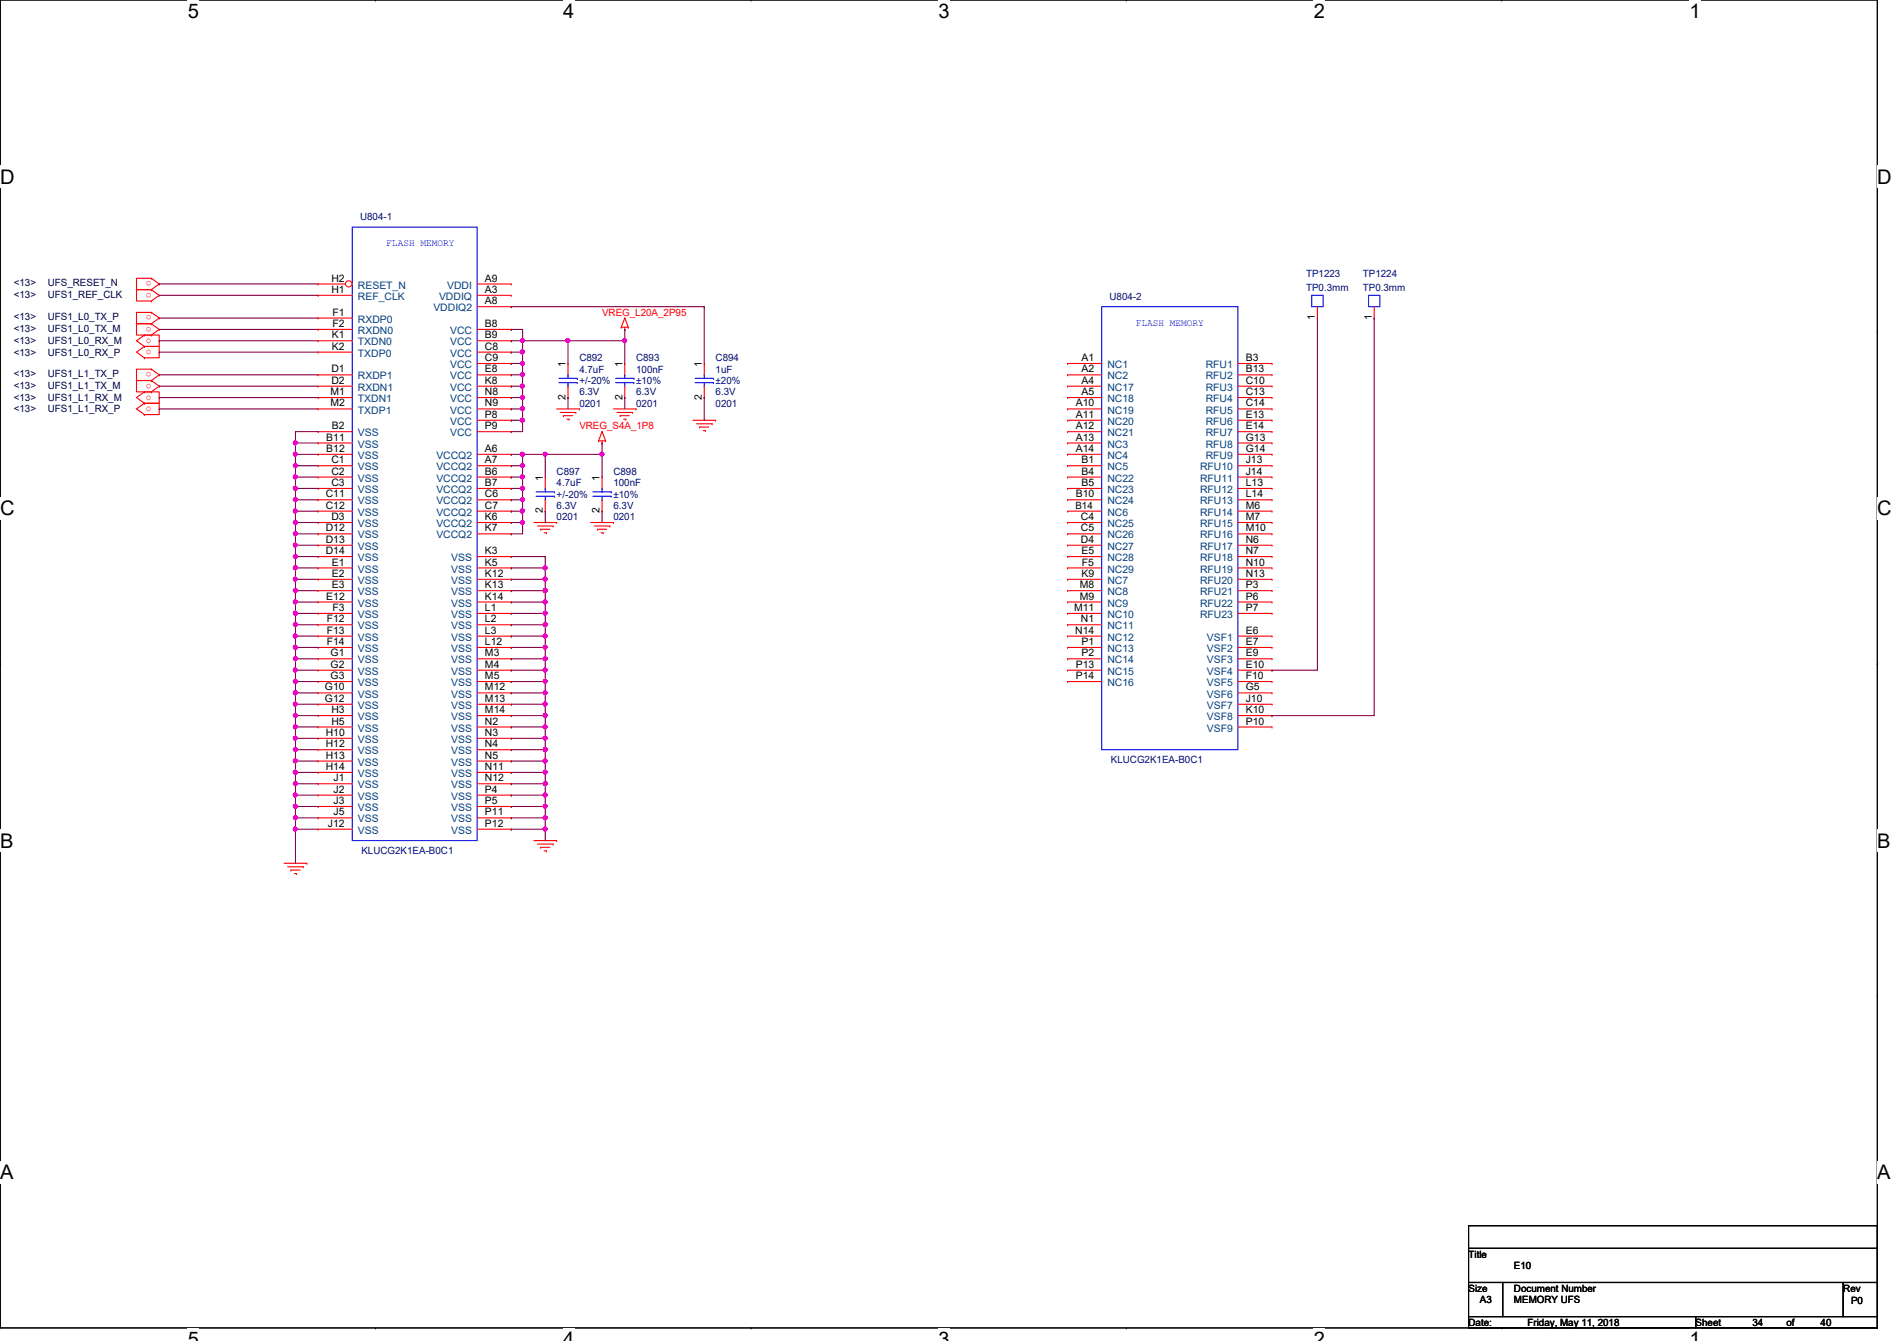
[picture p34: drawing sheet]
<svg xmlns="http://www.w3.org/2000/svg" width="297mm" height="210mm" viewBox="0 0 297 210" stroke-linecap="round" stroke-linejoin="round" font-family="sans-serif">
<defs><g id="words">
<g font-size="3.1">
<text x="29.4" y="2.8">5</text>
<text x="88.2" y="2.8">4</text>
<text x="147" y="2.8">3</text>
<text x="205.7" y="2.8">2</text>
<text x="264.5" y="2.8">1</text>
<text x="0" y="28.7">D</text>
<text x="294" y="28.7">D</text>
<text x="0" y="80.7">C</text>
<text x="294" y="80.7">C</text>
<text x="0" y="132.7">B</text>
<text x="294" y="132.7">B</text>
<text x="0" y="184.6">A</text>
<text x="294" y="184.6">A</text>
<text x="29.4" y="210.7">5</text>
<text x="88.2" y="210.7">4</text>
<text x="147" y="210.7">3</text>
<text x="205.7" y="210.7">2</text>
<text x="264.5" y="210.7">1</text>
</g>
<g font-size="1.6" fill="#000080">
<text x="56.4" y="34.5">U804-1</text>
<text x="173.7" y="46.9">U804-2</text>
<text x="204.5" y="43.4">TP1223</text>
<text x="204.5" y="45.6">TP0.3mm</text>
<text x="213.4" y="43.4">TP1224</text>
<text x="213.4" y="45.6">TP0.3mm</text>
<text x="90.7" y="56.6">C892</text>
<text x="90.7" y="58.3">4.7uF</text>
<text x="99.6" y="56.6">C893</text>
<text x="99.6" y="58.3">100nF</text>
<text x="112.1" y="56.6">C894</text>
<text x="112.1" y="58.3">1uF</text>
<text x="90.7" y="63.7">0201</text>
<text x="90.7" y="61.9">6.3V</text>
<text x="90.7" y="60.1">+/-20%</text>
<text x="99.6" y="63.7">0201</text>
<text x="99.6" y="61.9">6.3V</text>
<text x="99.6" y="60.1">±10%</text>
<text x="112.1" y="63.7">0201</text>
<text x="112.1" y="61.9">6.3V</text>
<text x="112.1" y="60.1">±20%</text>
<text x="87.2" y="74.3">C897</text>
<text x="87.2" y="76.1">4.7uF</text>
<text x="87.2" y="77.9">+/-20%</text>
<text x="96.1" y="74.3">C898</text>
<text x="96.1" y="76.1">100nF</text>
<text x="96.1" y="77.9">±10%</text>
<text x="87.2" y="81.4">0201</text>
<text x="87.2" y="79.7">6.3V</text>
<text x="96.1" y="81.4">0201</text>
<text x="96.1" y="79.7">6.3V</text>
<text x="173.9" y="119.5">KLUCG2K1EA-B0C1</text>
<text x="56.6" y="133.7">KLUCG2K1EA-B0C1</text>
</g>
<g font-size="1.6" fill="#00f">
<text x="60.5" y="38.6">FLASH MEMORY</text>
<text x="177.8" y="51">FLASH MEMORY</text>
</g>
<g font-size="1.6" fill="#000040">
<text x="2.2" y="44.8">&lt;13&gt;</text>
<text x="2.2" y="46.6">&lt;13&gt;</text>
<text x="7.5" y="44.8">UFS_RESET_N</text>
<text x="7.5" y="46.6">UFS1_REF_CLK</text>
<text x="2.2" y="50.2">&lt;13&gt;</text>
<text x="2.2" y="51.9">&lt;13&gt;</text>
<text x="2.2" y="53.9">&lt;13&gt;</text>
<text x="7.5" y="50.2">UFS1_L0_TX_P</text>
<text x="7.5" y="51.9">UFS1_L0_TX_M</text>
<text x="7.5" y="53.9">UFS1_L0_RX_M</text>
<text x="2.2" y="55.7">&lt;13&gt;</text>
<text x="2.2" y="59.1">&lt;13&gt;</text>
<text x="7.5" y="55.7">UFS1_L0_RX_P</text>
<text x="7.5" y="59.1">UFS1_L1_TX_P</text>
<text x="2.2" y="60.8">&lt;13&gt;</text>
<text x="2.2" y="62.8">&lt;13&gt;</text>
<text x="2.2" y="64.6">&lt;13&gt;</text>
<text x="7.5" y="60.8">UFS1_L1_TX_M</text>
<text x="7.5" y="62.8">UFS1_L1_RX_M</text>
<text x="7.5" y="64.6">UFS1_L1_RX_P</text>
</g>
<g font-size="1.6" fill="#f00">
<text x="23.7" y="44" transform="rotate(180 23.7 44)">o</text>
<text x="23.7" y="45.8" transform="rotate(180 23.7 45.8)">o</text>
<text x="22.8" y="53.7">o</text>
<text x="23.7" y="49.4" transform="rotate(180 23.7 49.4)">o</text>
<text x="23.7" y="51.1" transform="rotate(180 23.7 51.1)">o</text>
<text x="94.3" y="49.4">VREG_L20A_2P95</text>
<text x="22.8" y="55.5">o</text>
<text x="23.7" y="58.3" transform="rotate(180 23.7 58.3)">o</text>
<text x="22.8" y="62.6">o</text>
<text x="22.8" y="64.3">o</text>
<text x="23.7" y="60" transform="rotate(180 23.7 60)">o</text>
<text x="90.7" y="67.2">VREG_S4A_1P8</text>
</g>
<g font-size="1.6">
<text x="51.9" y="44.1">H2</text>
<text x="51.9" y="45.8">H1</text>
<text x="75.9" y="45.8">A3</text>
<text x="75.9" y="47.6">A8</text>
<text x="75.9" y="44.1">A9</text>
<text x="52" y="53">K1</text>
<text x="52.1" y="49.4">F1</text>
<text x="52.1" y="51.2">F2</text>
<text x="75.9" y="51.2">B8</text>
<text x="75.9" y="53">B9</text>
<text x="205.9" y="50.1" transform="rotate(-90 205.9 50.1)">1</text>
<text x="214.8" y="50.1" transform="rotate(-90 214.8 50.1)">1</text>
<text x="51.9" y="58.3">D1</text>
<text x="52" y="54.7">K2</text>
<text x="75.9" y="54.7">C8</text>
<text x="75.9" y="56.5">C9</text>
<text x="75.9" y="58.3">E8</text>
<text x="88.6" y="57.4" transform="rotate(-90 88.6 57.4)">1</text>
<text x="97.4" y="57.4" transform="rotate(-90 97.4 57.4)">1</text>
<text x="109.9" y="57.4" transform="rotate(-90 109.9 57.4)">1</text>
<text x="169.3" y="56.5">A1</text>
<text x="169.3" y="58.3">A2</text>
<text x="195.1" y="56.5">B3</text>
<text x="195.1" y="58.3">B13</text>
<text x="51.7" y="61.8">M1</text>
<text x="51.7" y="63.6">M2</text>
<text x="51.9" y="60.1">D2</text>
<text x="75.9" y="60.1">K8</text>
<text x="75.9" y="61.8">N8</text>
<text x="75.9" y="63.6">N9</text>
<text x="75.9" y="65.4">P8</text>
<text x="88.6" y="62.6" transform="rotate(-90 88.6 62.6)">2</text>
<text x="97.4" y="62.6" transform="rotate(-90 97.4 62.6)">2</text>
<text x="109.9" y="62.6" transform="rotate(-90 109.9 62.6)">2</text>
<text x="168.4" y="63.6">A10</text>
<text x="168.4" y="65.4">A11</text>
<text x="169.3" y="60.1">A4</text>
<text x="169.3" y="61.8">A5</text>
<text x="195.1" y="60.1">C10</text>
<text x="195.1" y="61.8">C13</text>
<text x="195.1" y="63.6">C14</text>
<text x="195.1" y="65.4">E13</text>
<text x="51.1" y="69">B11</text>
<text x="51.1" y="70.7">B12</text>
<text x="52" y="67.2">B2</text>
<text x="75.9" y="67.2">P9</text>
<text x="75.9" y="70.7">A6</text>
<text x="168.4" y="69">A13</text>
<text x="168.4" y="70.7">A14</text>
<text x="168.4" y="67.2">A12</text>
<text x="195.1" y="67.2">E14</text>
<text x="195.1" y="69">G13</text>
<text x="195.1" y="70.7">G14</text>
<text x="51" y="77.9">C11</text>
<text x="51.9" y="72.5">C1</text>
<text x="51.9" y="74.3">C2</text>
<text x="51.9" y="76.1">C3</text>
<text x="75.9" y="72.5">A7</text>
<text x="75.9" y="74.3">B6</text>
<text x="75.9" y="76.1">B7</text>
<text x="75.9" y="77.9">C6</text>
<text x="85" y="75.2" transform="rotate(-90 85 75.2)">1</text>
<text x="93.9" y="75.2" transform="rotate(-90 93.9 75.2)">1</text>
<text x="168.4" y="77.9">B10</text>
<text x="169.3" y="72.5">B1</text>
<text x="169.3" y="74.3">B4</text>
<text x="169.3" y="76.1">B5</text>
<text x="195.1" y="72.5">J13</text>
<text x="195.1" y="74.3">J14</text>
<text x="195.1" y="76.1">L13</text>
<text x="195.1" y="77.9">L14</text>
<text x="51" y="79.6">C12</text>
<text x="51" y="83.2">D12</text>
<text x="51.9" y="81.4">D3</text>
<text x="75.9" y="79.6">C7</text>
<text x="75.9" y="81.4">K6</text>
<text x="75.9" y="83.2">K7</text>
<text x="85" y="80.3" transform="rotate(-90 85 80.3)">2</text>
<text x="93.9" y="80.3" transform="rotate(-90 93.9 80.3)">2</text>
<text x="168.4" y="79.7">B14</text>
<text x="169.2" y="81.4">C4</text>
<text x="169.2" y="83.2">C5</text>
<text x="195.1" y="79.6">M6</text>
<text x="195.1" y="81.4">M7</text>
<text x="195.1" y="83.2">M10</text>
<text x="51" y="85">D13</text>
<text x="51" y="86.7">D14</text>
<text x="52" y="88.5">E1</text>
<text x="75.9" y="86.7">K3</text>
<text x="75.9" y="88.5">K5</text>
<text x="169.2" y="85">D4</text>
<text x="169.3" y="86.7">E5</text>
<text x="169.4" y="88.5">F5</text>
<text x="195.1" y="85">N6</text>
<text x="195.1" y="86.7">N7</text>
<text x="195.1" y="88.5">N10</text>
<text x="51.1" y="93.9">E12</text>
<text x="52" y="90.3">E2</text>
<text x="52" y="92.1">E3</text>
<text x="52.1" y="95.6">F3</text>
<text x="75.9" y="90.3">K12</text>
<text x="75.9" y="92.1">K13</text>
<text x="75.9" y="93.9">K14</text>
<text x="75.9" y="95.6">L1</text>
<text x="168.2" y="95.6">M11</text>
<text x="169.1" y="92.1">M8</text>
<text x="169.1" y="93.9">M9</text>
<text x="169.3" y="90.3">K9</text>
<text x="195.1" y="90.3">N13</text>
<text x="195.1" y="92.1">P3</text>
<text x="195.1" y="93.9">P6</text>
<text x="195.1" y="95.6">P7</text>
<text x="51.2" y="97.4">F12</text>
<text x="51.2" y="99.2">F13</text>
<text x="51.2" y="101">F14</text>
<text x="75.9" y="97.4">L2</text>
<text x="75.9" y="99.2">L3</text>
<text x="75.9" y="101">L12</text>
<text x="168.4" y="99.2">N14</text>
<text x="169.2" y="97.4">N1</text>
<text x="169.3" y="101">P1</text>
<text x="195.1" y="99.2">E6</text>
<text x="195.1" y="101">E7</text>
<text x="51.8" y="102.7">G1</text>
<text x="51.8" y="104.5">G2</text>
<text x="51.8" y="106.3">G3</text>
<text x="75.9" y="102.7">M3</text>
<text x="75.9" y="104.5">M4</text>
<text x="75.9" y="106.3">M5</text>
<text x="168.4" y="104.5">P13</text>
<text x="168.4" y="106.3">P14</text>
<text x="169.3" y="102.7">P2</text>
<text x="195.1" y="102.7">E9</text>
<text x="195.1" y="104.5">E10</text>
<text x="195.1" y="106.3">F10</text>
<text x="50.9" y="108.1">G10</text>
<text x="50.9" y="109.9">G12</text>
<text x="51.9" y="111.6">H3</text>
<text x="51.9" y="113.4">H5</text>
<text x="75.9" y="108.1">M12</text>
<text x="75.9" y="109.9">M13</text>
<text x="75.9" y="111.6">M14</text>
<text x="75.9" y="113.4">N2</text>
<text x="195.1" y="108.1">G5</text>
<text x="195.1" y="109.9">J10</text>
<text x="195.1" y="111.6">K10</text>
<text x="195.1" y="113.4">P10</text>
<text x="51" y="115.2">H10</text>
<text x="51" y="117">H12</text>
<text x="51" y="118.7">H13</text>
<text x="75.9" y="115.2">N3</text>
<text x="75.9" y="117">N4</text>
<text x="75.9" y="118.7">N5</text>
<text x="51" y="120.5">H14</text>
<text x="52.2" y="122.3">J1</text>
<text x="52.2" y="124.1">J2</text>
<text x="52.2" y="125.9">J3</text>
<text x="75.9" y="120.5">N11</text>
<text x="75.9" y="122.3">N12</text>
<text x="75.9" y="124.1">P4</text>
<text x="75.9" y="125.9">P5</text>
<text x="51.3" y="129.4">J12</text>
<text x="52.2" y="127.6">J5</text>
<text x="75.9" y="127.6">P11</text>
<text x="75.9" y="129.4">P12</text>
<text x="230" y="196.8">Title</text>
<text x="230" y="202.2">Size</text>
<text x="231.7" y="204">A3</text>
<text x="237.1" y="202.2">Document Number</text>
<text x="237.1" y="204">MEMORY UFS</text>
<text x="237.1" y="198.6">E10</text>
<text x="288.6" y="202.2">Rev</text>
<text x="230" y="207.5">Date:</text>
<text x="239.2" y="207.5">Friday, May 11, 2018</text>
<text x="265.5" y="207.5">Sheet</text>
<text x="274.4" y="207.5">34</text>
<text x="279.7" y="207.5">of</text>
<text x="285.1" y="207.5">40</text>
<text x="289.9" y="204.1">P0</text>
</g>
<g font-size="1.6" fill="#004080">
<text x="56" y="45.2">RESET_N</text>
<text x="56" y="46.9">REF_CLK</text>
<text x="68.7" y="46.9">VDDIQ</text>
<text x="70" y="45.2">VDDI</text>
<text x="56" y="50.5">RXDP0</text>
<text x="56" y="52.3">RXDN0</text>
<text x="67.9" y="48.7">VDDIQ2</text>
<text x="70.5" y="52.3">VCC</text>
<text x="56" y="54.1">TXDN0</text>
<text x="56" y="55.8">TXDP0</text>
<text x="56" y="59.4">RXDP1</text>
<text x="70.5" y="54.1">VCC</text>
<text x="70.5" y="55.8">VCC</text>
<text x="70.5" y="57.6">VCC</text>
<text x="70.5" y="59.4">VCC</text>
<text x="173.4" y="57.6">NC1</text>
<text x="173.4" y="59.4">NC2</text>
<text x="188.8" y="57.6">RFU1</text>
<text x="188.8" y="59.4">RFU2</text>
<text x="56" y="61.2">RXDN1</text>
<text x="56" y="62.9">TXDN1</text>
<text x="56" y="64.7">TXDP1</text>
<text x="70.5" y="61.2">VCC</text>
<text x="70.5" y="62.9">VCC</text>
<text x="70.5" y="64.7">VCC</text>
<text x="173.4" y="61.2">NC17</text>
<text x="173.4" y="62.9">NC18</text>
<text x="173.4" y="64.7">NC19</text>
<text x="188.8" y="61.2">RFU3</text>
<text x="188.8" y="62.9">RFU4</text>
<text x="188.8" y="64.7">RFU5</text>
<text x="56" y="68.3">VSS</text>
<text x="56" y="70.1">VSS</text>
<text x="56" y="71.8">VSS</text>
<text x="68.3" y="71.8">VCCQ2</text>
<text x="70.5" y="66.5">VCC</text>
<text x="70.5" y="68.3">VCC</text>
<text x="173.4" y="70.1">NC3</text>
<text x="173.4" y="71.8">NC4</text>
<text x="173.4" y="66.5">NC20</text>
<text x="173.4" y="68.3">NC21</text>
<text x="188.8" y="66.5">RFU6</text>
<text x="188.8" y="68.3">RFU7</text>
<text x="188.8" y="70.1">RFU8</text>
<text x="188.8" y="71.8">RFU9</text>
<text x="56" y="73.6">VSS</text>
<text x="56" y="75.4">VSS</text>
<text x="56" y="77.2">VSS</text>
<text x="68.3" y="73.6">VCCQ2</text>
<text x="68.3" y="75.4">VCCQ2</text>
<text x="68.3" y="77.2">VCCQ2</text>
<text x="173.4" y="73.6">NC5</text>
<text x="173.4" y="75.4">NC22</text>
<text x="173.4" y="77.2">NC23</text>
<text x="187.9" y="73.6">RFU10</text>
<text x="187.9" y="75.4">RFU11</text>
<text x="187.9" y="77.2">RFU12</text>
<text x="56" y="79">VSS</text>
<text x="56" y="80.7">VSS</text>
<text x="56" y="82.5">VSS</text>
<text x="68.3" y="79">VCCQ2</text>
<text x="68.3" y="80.7">VCCQ2</text>
<text x="68.3" y="82.5">VCCQ2</text>
<text x="173.4" y="80.7">NC6</text>
<text x="173.4" y="79">NC24</text>
<text x="173.4" y="82.5">NC25</text>
<text x="187.9" y="79">RFU13</text>
<text x="187.9" y="80.7">RFU14</text>
<text x="187.9" y="82.5">RFU15</text>
<text x="56" y="84.3">VSS</text>
<text x="56" y="86.1">VSS</text>
<text x="56" y="87.8">VSS</text>
<text x="56" y="89.6">VSS</text>
<text x="68.3" y="84.3">VCCQ2</text>
<text x="70.7" y="87.8">VSS</text>
<text x="70.7" y="89.6">VSS</text>
<text x="173.4" y="84.3">NC26</text>
<text x="173.4" y="86.1">NC27</text>
<text x="173.4" y="87.8">NC28</text>
<text x="173.4" y="89.6">NC29</text>
<text x="187.9" y="84.3">RFU16</text>
<text x="187.9" y="86.1">RFU17</text>
<text x="187.9" y="87.8">RFU18</text>
<text x="187.9" y="89.6">RFU19</text>
<text x="56" y="91.4">VSS</text>
<text x="56" y="93.2">VSS</text>
<text x="56" y="95">VSS</text>
<text x="70.7" y="91.4">VSS</text>
<text x="70.7" y="93.2">VSS</text>
<text x="70.7" y="95">VSS</text>
<text x="173.4" y="91.4">NC7</text>
<text x="173.4" y="93.2">NC8</text>
<text x="173.4" y="95">NC9</text>
<text x="187.9" y="91.4">RFU20</text>
<text x="187.9" y="93.2">RFU21</text>
<text x="187.9" y="95">RFU22</text>
<text x="56" y="96.7">VSS</text>
<text x="56" y="98.5">VSS</text>
<text x="56" y="100.3">VSS</text>
<text x="70.7" y="96.7">VSS</text>
<text x="70.7" y="98.5">VSS</text>
<text x="70.7" y="100.3">VSS</text>
<text x="173.4" y="96.7">NC10</text>
<text x="173.4" y="98.5">NC11</text>
<text x="173.4" y="100.3">NC12</text>
<text x="187.9" y="96.7">RFU23</text>
<text x="189" y="100.3">VSF1</text>
<text x="56" y="102.1">VSS</text>
<text x="56" y="103.8">VSS</text>
<text x="56" y="105.6">VSS</text>
<text x="56" y="107.4">VSS</text>
<text x="70.7" y="102.1">VSS</text>
<text x="70.7" y="103.8">VSS</text>
<text x="70.7" y="105.6">VSS</text>
<text x="70.7" y="107.4">VSS</text>
<text x="173.4" y="102.1">NC13</text>
<text x="173.4" y="103.8">NC14</text>
<text x="173.4" y="105.6">NC15</text>
<text x="173.4" y="107.4">NC16</text>
<text x="189" y="102.1">VSF2</text>
<text x="189" y="103.8">VSF3</text>
<text x="189" y="105.6">VSF4</text>
<text x="189" y="107.4">VSF5</text>
<text x="56" y="109.2">VSS</text>
<text x="56" y="111">VSS</text>
<text x="56" y="112.7">VSS</text>
<text x="70.7" y="109.2">VSS</text>
<text x="70.7" y="111">VSS</text>
<text x="70.7" y="112.7">VSS</text>
<text x="189" y="109.2">VSF6</text>
<text x="189" y="111">VSF7</text>
<text x="189" y="112.7">VSF8</text>
<text x="56" y="114.5">VSS</text>
<text x="56" y="116.3">VSS</text>
<text x="56" y="118.1">VSS</text>
<text x="56" y="119.8">VSS</text>
<text x="70.7" y="114.5">VSS</text>
<text x="70.7" y="116.3">VSS</text>
<text x="70.7" y="118.1">VSS</text>
<text x="70.7" y="119.8">VSS</text>
<text x="189" y="114.5">VSF9</text>
<text x="56" y="121.6">VSS</text>
<text x="56" y="123.4">VSS</text>
<text x="56" y="125.2">VSS</text>
<text x="70.7" y="121.6">VSS</text>
<text x="70.7" y="123.4">VSS</text>
<text x="70.7" y="125.2">VSS</text>
<text x="56" y="127">VSS</text>
<text x="56" y="128.7">VSS</text>
<text x="56" y="130.5">VSS</text>
<text x="70.7" y="127">VSS</text>
<text x="70.7" y="128.7">VSS</text>
<text x="70.7" y="130.5">VSS</text>
</g>
</g></defs>
<path d="M0 0h294v207.9h-294z" fill="none" stroke="#000" stroke-width=".17"/>
<g fill="#fff">
<path d="M29.4 0h1.8v3.5h-1.8z"/>
<path d="M29.4 207.9h1.8v2h-1.8z"/>
</g>
<path d="M58.8 0h.1M58.8 207.9h.1" fill="none" stroke="#000" stroke-width=".17"/>
<g fill="#fff">
<path d="M88.2 0h1.7v3.5h-1.7z"/>
<path d="M88.2 207.9h1.7v2h-1.7z"/>
</g>
<path d="M117.6 0h.1M117.6 207.9h.1" fill="none" stroke="#000" stroke-width=".17"/>
<g fill="#fff">
<path d="M147 0h1.7v3.5h-1.7z"/>
<path d="M147 207.9h1.7v2h-1.7z"/>
</g>
<path d="M176.4 0h.1M176.4 207.9h.1" fill="none" stroke="#000" stroke-width=".17"/>
<g fill="#fff">
<path d="M205.7 0h1.8v3.5h-1.8z"/>
<path d="M205.7 207.9h1.8v2h-1.8z"/>
</g>
<path d="M235.2 0h.1M235.2 207.9h.1" fill="none" stroke="#000" stroke-width=".17"/>
<g fill="#fff">
<path d="M264.5 0h1.8v3.5h-1.8z"/>
<path d="M264.5 207.9h1.8v2h-1.8z"/>
<path d="M0 26h2.3v3.4h-2.3z"/>
<path d="M294 26h2.2v3.4h-2.2z"/>
<path d="M0 77.9h2.3v3.5h-2.3z"/>
<path d="M294 77.9h2.2v3.5h-2.2z"/>
</g>
<path d="M0 51.9h.1M294 51.9h.1" fill="none" stroke="#000" stroke-width=".17"/>
<g fill="#fff">
<path d="M0 129.9h2.1v3.4h-2.1z"/>
<path d="M294 129.9h2v3.4h-2z"/>
</g>
<path d="M0 103.9h.1M294 103.9h.1" fill="none" stroke="#000" stroke-width=".17"/>
<path d="M0 103.9h.1M294 103.9h.1" fill="none" stroke="#000" stroke-width=".16"/>
<g fill="#fff">
<path d="M0 181.8h2.1v3.5h-2.1z"/>
<path d="M294 181.8h2v3.5h-2z"/>
</g>
<path d="M0 155.9h.1M294 155.9h.1M230 191.9h64v3.5h-64zM230 195.4h64v5.3h-64zM230 200.7h5.3v5.4h-5.3zM230 206.1h35.5v1.8h-35.5zM235.3 200.7h53.3v5.4h-53.3zM265.5 206.1h28.5v1.8h-28.5zM288.6 200.7h5.4v5.4h-5.4z" fill="none" stroke="#000" stroke-width=".17"/>
<g fill="none" stroke="#f00" stroke-width=".17">
<path d="M22.6 52.5h.1M22.6 54.2h.1M22.6 52.5h2.3v1.7h-2.3M22.6 56h.1M22.6 54.2h2.3v1.8h-2.3M22.6 52.5l-1.2 .8 1.2 .9M22.6 54.2l-1.2 .9 1.2 .9M23.7 45.3h.1M23.7 43.6h.1M23.7 43.6h-2.3v1.7h2.3M23.7 47.1h.1M23.7 45.3h-2.3v1.8h2.3"/>
<path d="M23.7 50.7h.1M23.7 48.9h.1M23.7 48.9h-2.3v1.8h2.3M23.7 52.5h.1M23.7 50.7h-2.3v1.8h2.3M23.7 59.6h.1M23.7 57.8h.1M23.7 57.8h-2.3v1.8h2.3M23.7 59.6h-2.3v1.7h2.3M23.7 43.6l1.2 .8-1.2 .9M23.7 45.3l1.2 .9-1.2 .9M23.7 48.9l1.2 .9-1.2 .9"/>
<path d="M23.7 50.7l1.2 .9-1.2 .9M23.7 57.8l1.2 .9-1.2 .9M23.7 59.6l1.2 .9-1.2 .8M88.9 56.9h.1M88.9 56.9v1.8M97.3 51.2h.1M97.3 51.2h1.1M97.8 51.6h.1M97.8 49.8h.1M97.8 56.9h.1M97.8 51.2v.4M97.8 56.9v1.8"/>
<path d="M97.8 49.8l-.5 1.4M97.8 49.8l.6 1.4M98.4 51.2h.1M110.3 56.9h.1M110.3 56.9v1.8M206.3 49.8h.1M206.3 48v1.8M215.2 49.8h.1M215.2 48v1.8M22.6 61.3h.1M22.6 63.1h.1M22.6 61.3h2.3v1.8h-2.3"/>
<path d="M22.6 64.9h.1M22.6 63.1h2.3v1.8h-2.3M22.6 61.3l-1.2 .9 1.2 .9M22.6 63.1l-1.2 .9 1.2 .9M23.7 61.3h.1M85.4 74.7h.1M85.4 74.7v1.8M85.4 78.2v1.8M87.2 64h3.5M87.7 64.6h2.5M88.2 65.1h.1M88.2 65.1h1.5"/>
<path d="M88.8 65.6h.3M88.9 62.2h.1M88.9 60.5v1.7M89.1 65.6h.1M90.2 64.6h.1M90.7 64h.1M93.7 69h.1M93.7 69h1.1M94.3 69.3h.1M94.3 67.6h.1M94.3 74.7h.1M94.3 69v.3"/>
<path d="M94.3 74.7v1.8M94.3 78.2v1.8M94.3 67.6l-.6 1.4M94.3 67.6l.5 1.4M94.8 69h.1M96.1 64h3.5M96.6 64.6h2.5M97.1 65.1h.1M97.1 65.1h1.4M97.7 65.6h.3M97.8 62.2h.1M97.8 60.5v1.7"/>
<path d="M98 65.6h.1M99.1 64.6h.1M99.6 64h.1M108.5 65.8h3.6M109 66.3h2.5M109.6 66.8h.1M109.6 66.8h1.4M110.1 67.4h.3M110.3 62.2h.1M110.3 60.5v1.7M110.4 67.4h.1M111.5 66.3h.1"/>
<path d="M112.1 65.8h.1M83.6 81.8h3.6M84.2 82.3h2.4M84.7 82.8h.1M84.7 82.8h1.4M85.2 83.4h.4M85.4 80h.1M85.6 83.4h.1M86.6 82.3h.1M87.2 81.8h.1M92.5 81.8h3.6M93 82.3h2.5"/>
<path d="M93.6 82.8h.1M93.6 82.8h1.4M94.1 83.4h.3M94.3 80h.1M94.4 83.4h.1M95.5 82.3h.1M96.1 81.8h.1M44.5 135.1h3.5M45 135.7h2.5M45.5 136.2h.1M45.5 136.2h1.5M46.1 136.7h.3"/>
<path d="M46.4 136.7h.1M47.5 135.7h.1M48 135.1h.1M83.6 131.6h3.6M84.2 132.1h2.4M84.7 132.6h.1M84.7 132.6h1.4M85.2 133.2h.4M85.6 133.2h.1M86.6 132.1h.1M87.2 131.6h.1"/>
</g>
<g fill="none" stroke="#00f" stroke-width=".17">
<path d="M55.2 35.6h19.5v96h-19.5zM87.5 59.2h2.9M87.5 59.9h2.9M88.9 58.7h.1M88.9 58.7v.5M88.9 59.9v.6M90.4 59.2h.1M90.4 59.9h.1M96.4 59.2h2.9M96.4 59.9h2.9M97.8 58.7h.1M97.8 58.7v.5"/>
<path d="M97.8 59.9v.6M99.3 59.2h.1M99.3 59.9h.1M108.8 59.2h2.9M108.8 59.9h2.9M110.3 58.7h.1M110.3 58.7v.5M110.3 59.9v.6M111.7 59.2h.1M111.7 59.9h.1M205.4 46.2h1.8v1.8h-1.8zM214.3 46.2h1.8v1.8h-1.8z"/>
<path d="M83.9 77h2.9M83.9 77.7h2.9M85.4 76.5h.1M85.4 78.2h.1M85.4 76.5v.5M85.4 77.7v.5M86.8 77h.1M86.8 77.7h.1M88.9 60.5h.1M92.8 77h2.9M92.8 77.7h2.9M94.3 76.5h.1"/>
<path d="M94.3 78.2h.1M94.3 76.5v.5M94.3 77.7v.5M95.7 77h.1M95.7 77.7h.1M97.8 60.5h.1M110.3 60.5h.1"/>
</g>
<circle cx="54.6" cy="44.4" r=".5" fill="#fff"/>
<g fill="none" stroke="#f00" stroke-width=".17">
<path d="M49.8 44.4h.1M49.8 46.2h.1M49.8 49.8h.1M49.8 51.6h.1M49.8 53.3h.1M49.8 55.1h.1M49.8 58.7h.1M49.8 44.4h4.3M49.8 46.2h5.4M49.8 49.8h5.4M49.8 51.6h5.4M49.8 53.3h5.4"/>
<path d="M49.8 55.1h5.4M49.8 58.7h5.4M74.7 44.4h5.3M74.7 46.2h5.3M74.7 51.6h5.3M74.7 53.3h5.3M74.7 55.1h5.3M74.7 58.7h5.3M74.7 48h5.3M74.7 56.9h5.3M80 46.2h.1M80 48h.1"/>
<path d="M80 44.4h.1M80 51.6h.1M80 53.3h.1M80 55.1h.1M80 56.9h.1M80 58.7h.1M167.2 56.9h.1M167.2 58.7h.1M167.2 58.7h5.3M167.2 56.9h5.3M193.8 58.7h5.4M193.8 56.9h5.4"/>
<path d="M199.2 56.9h.1M199.2 58.7h.1M49.8 60.5h.1M49.8 62.2h.1M49.8 64h.1M49.8 67.6h.1M49.8 69.3h.1M49.8 71.1h.1M49.8 72.9h.1M49.8 74.7h.1M49.8 76.5h.1M49.8 78.2h.1"/>
<path d="M49.8 60.5h5.4M49.8 62.2h5.4M49.8 64h5.4M49.8 67.6h5.4M49.8 69.3h5.4M49.8 71.1h5.4M49.8 72.9h5.4M49.8 74.7h5.4M49.8 76.5h5.4M49.8 78.2h5.4M74.7 60.5h5.3M74.7 62.2h5.3"/>
<path d="M74.7 64h5.3M74.7 67.6h5.3M74.7 71.1h5.3M74.7 72.9h5.3M74.7 74.7h5.3M74.7 76.5h5.3M74.7 78.2h5.3M74.7 65.8h5.3M80 60.5h.1M80 62.2h.1M80 64h.1M80 65.8h.1"/>
<path d="M80 67.6h.1M80 71.1h.1M80 72.9h.1M80 74.7h.1M80 76.5h.1M80 78.2h.1M167.2 69.3h.1M167.2 71.1h.1M167.2 72.9h.1M167.2 60.5h.1M167.2 62.2h.1M167.2 64h.1"/>
<path d="M167.2 65.8h.1M167.2 67.6h.1M167.2 74.7h.1M167.2 76.5h.1M167.2 78.2h.1M167.2 60.5h5.3M167.2 62.2h5.3M167.2 64h5.3M167.2 67.6h5.3M167.2 69.3h5.3M167.2 71.1h5.3M167.2 72.9h5.3"/>
<path d="M167.2 74.7h5.3M167.2 76.5h5.3M167.2 78.2h5.3M167.2 65.8h5.3M193.8 60.5h5.4M193.8 62.2h5.4M193.8 64h5.4M193.8 67.6h5.4M193.8 69.3h5.4M193.8 71.1h5.4M193.8 72.9h5.4M193.8 74.7h5.4"/>
<path d="M193.8 76.5h5.4M193.8 78.2h5.4M193.8 65.8h5.4M199.2 60.5h.1M199.2 62.2h.1M199.2 64h.1M199.2 65.8h.1M199.2 67.6h.1M199.2 69.3h.1M199.2 71.1h.1M199.2 72.9h.1M199.2 74.7h.1"/>
<path d="M199.2 76.5h.1M199.2 78.2h.1M49.8 80h.1M49.8 81.8h.1M49.8 83.6h.1M49.8 85.3h.1M49.8 87.1h.1M49.8 88.9h.1M49.8 90.7h.1M49.8 92.5h.1M49.8 94.2h.1M49.8 96h.1"/>
<path d="M49.8 97.8h.1M49.8 99.6h.1M49.8 80h5.4M49.8 81.8h5.4M49.8 83.6h5.4M49.8 85.3h5.4M49.8 87.1h5.4M49.8 88.9h5.4M49.8 90.7h5.4M49.8 92.5h5.4M49.8 94.2h5.4M49.8 96h5.4"/>
<path d="M49.8 97.8h5.4M49.8 99.6h5.4M74.7 80h5.3M74.7 81.8h5.3M74.7 83.6h5.3M74.7 87.1h5.3M74.7 88.9h5.3M74.7 90.7h5.3M74.7 92.5h5.3M74.7 94.2h5.3M74.7 96h5.3M74.7 97.8h5.3"/>
<path d="M74.7 99.6h5.3M80 80h.1M80 81.8h.1M80 83.6h.1M80 87.1h.1M80 88.9h.1M80 90.7h.1M80 92.5h.1M80 94.2h.1M80 96h.1M80 97.8h.1M80 99.6h.1"/>
<path d="M167.2 80h.1M167.2 90.7h.1M167.2 92.5h.1M167.2 94.2h.1M167.2 96h.1M167.2 97.8h.1M167.2 99.6h.1M167.2 81.8h.1M167.2 83.6h.1M167.2 85.3h.1M167.2 87.1h.1M167.2 88.9h.1"/>
<path d="M167.2 80h5.3M167.2 81.8h5.3M167.2 83.6h5.3M167.2 85.3h5.3M167.2 87.1h5.3M167.2 88.9h5.3M167.2 90.7h5.3M167.2 92.5h5.3M167.2 94.2h5.3M167.2 96h5.3M167.2 97.8h5.3M167.2 99.6h5.3"/>
<path d="M193.8 80h5.4M193.8 81.8h5.4M193.8 83.6h5.4M193.8 85.3h5.4M193.8 87.1h5.4M193.8 88.9h5.4M193.8 90.7h5.4M193.8 92.5h5.4M193.8 94.2h5.4M193.8 96h5.4M193.8 99.6h5.4M199.2 80h.1"/>
<path d="M199.2 81.8h.1M199.2 83.6h.1M199.2 85.3h.1M199.2 87.1h.1M199.2 88.9h.1M199.2 90.7h.1M199.2 92.5h.1M199.2 94.2h.1M199.2 96h.1M199.2 99.6h.1M49.8 101.3h.1M49.8 103.1h.1"/>
<path d="M49.8 104.9h.1M49.8 106.7h.1M49.8 108.5h.1M49.8 110.2h.1M49.8 112h.1M49.8 113.8h.1M49.8 115.6h.1M49.8 117.3h.1M49.8 119.1h.1M49.8 101.3h5.4M49.8 103.1h5.4M49.8 104.9h5.4"/>
<path d="M49.8 106.7h5.4M49.8 108.5h5.4M49.8 110.2h5.4M49.8 112h5.4M49.8 113.8h5.4M49.8 115.6h5.4M49.8 117.3h5.4M49.8 119.1h5.4M74.7 101.3h5.3M74.7 103.1h5.3M74.7 104.9h5.3M74.7 106.7h5.3"/>
<path d="M74.7 108.5h5.3M74.7 110.2h5.3M74.7 112h5.3M74.7 113.8h5.3M74.7 115.6h5.3M74.7 117.3h5.3M74.7 119.1h5.3M80 101.3h.1M80 103.1h.1M80 104.9h.1M80 106.7h.1M80 108.5h.1"/>
<path d="M80 110.2h.1M80 112h.1M80 113.8h.1M80 115.6h.1M80 117.3h.1M80 119.1h.1M167.2 101.3h.1M167.2 103.1h.1M167.2 104.9h.1M167.2 106.7h.1M167.2 101.3h5.3M167.2 103.1h5.3"/>
<path d="M167.2 104.9h5.3M167.2 106.7h5.3M193.8 101.3h5.4M193.8 103.1h5.4M193.8 104.9h5.4M193.8 106.7h5.4M193.8 108.5h5.4M193.8 110.2h5.4M193.8 112h5.4M193.8 113.8h5.4M199.2 101.3h.1M199.2 103.1h.1"/>
<path d="M199.2 104.9h.1M199.2 106.7h.1M199.2 108.5h.1M199.2 110.2h.1M199.2 112h.1M199.2 113.8h.1M49.8 120.9h.1M49.8 122.7h.1M49.8 124.5h.1M49.8 126.2h.1M49.8 128h.1M49.8 129.8h.1"/>
<path d="M49.8 120.9h5.4M49.8 122.7h5.4M49.8 124.5h5.4M49.8 126.2h5.4M49.8 128h5.4M49.8 129.8h5.4M74.7 120.9h5.3M74.7 122.7h5.3M74.7 124.5h5.3M74.7 126.2h5.3M74.7 128h5.3M74.7 129.8h5.3"/>
<path d="M80 120.9h.1M80 122.7h.1M80 124.5h.1M80 126.2h.1M80 128h.1M80 129.8h.1"/>
<circle cx="54.6" cy="44.4" r=".5"/>
</g>
<path d="M172.5 48h21.3v69.3h-21.3z" fill="none" stroke="#00f" stroke-width=".17"/>
<path d="M46.3 81.8h.1M46.3 81.8h3.5M46.3 81.8v1.8" fill="none" stroke="#800040" stroke-width=".17"/>
<circle cx="46.2" cy="81.8" r=".32" fill="#f0f"/>
<circle cx="46.2" cy="81.8" r=".32" fill="none" stroke="#f0f" stroke-width=".17"/>
<path d="M46.3 83.6h.1M46.3 83.6h3.5M46.3 83.6v1.7" fill="none" stroke="#800040" stroke-width=".17"/>
<circle cx="46.2" cy="83.5" r=".32" fill="#f0f"/>
<circle cx="46.2" cy="83.5" r=".32" fill="none" stroke="#f0f" stroke-width=".17"/>
<path d="M46.3 85.3h.1M46.3 85.3h3.5M46.3 85.3v1.8" fill="none" stroke="#800040" stroke-width=".17"/>
<circle cx="46.2" cy="87.1" r=".32" fill="#f0f"/>
<circle cx="46.2" cy="87.1" r=".32" fill="none" stroke="#f0f" stroke-width=".17"/>
<circle cx="46.2" cy="85.3" r=".32" fill="#f0f"/>
<circle cx="46.2" cy="85.3" r=".32" fill="none" stroke="#f0f" stroke-width=".17"/>
<path d="M46.3 87.1h.1M46.3 88.9h.1M46.3 87.1h3.5M46.3 87.1v3.6M46.3 88.9h3.5" fill="none" stroke="#800040" stroke-width=".17"/>
<circle cx="46.2" cy="88.9" r=".32" fill="#f0f"/>
<circle cx="46.2" cy="88.9" r=".32" fill="none" stroke="#f0f" stroke-width=".17"/>
<path d="M46.3 90.7h.1M46.3 90.7h3.5M46.3 90.7v1.8" fill="none" stroke="#800040" stroke-width=".17"/>
<circle cx="46.2" cy="92.4" r=".32" fill="#f0f"/>
<circle cx="46.2" cy="92.4" r=".32" fill="none" stroke="#f0f" stroke-width=".17"/>
<circle cx="46.2" cy="90.7" r=".32" fill="#f0f"/>
<circle cx="46.2" cy="90.7" r=".32" fill="none" stroke="#f0f" stroke-width=".17"/>
<path d="M46.3 92.5h.1M46.3 94.2h.1M46.3 92.5h3.5M46.3 92.5v1.7M46.3 94.2h3.5" fill="none" stroke="#800040" stroke-width=".17"/>
<circle cx="46.2" cy="94.2" r=".32" fill="#f0f"/>
<circle cx="46.2" cy="94.2" r=".32" fill="none" stroke="#f0f" stroke-width=".17"/>
<path d="M46.3 94.2h.1M46.3 94.2v1.8" fill="none" stroke="#800040" stroke-width=".17"/>
<circle cx="46.2" cy="96" r=".32" fill="#f0f"/>
<circle cx="46.2" cy="96" r=".32" fill="none" stroke="#f0f" stroke-width=".17"/>
<path d="M46.3 96h.1M46.3 97.8h.1M46.3 96h3.5M46.3 96v3.6M46.3 97.8h3.5" fill="none" stroke="#800040" stroke-width=".17"/>
<circle cx="46.2" cy="99.5" r=".32" fill="#f0f"/>
<circle cx="46.2" cy="99.5" r=".32" fill="none" stroke="#f0f" stroke-width=".17"/>
<circle cx="46.2" cy="97.8" r=".32" fill="#f0f"/>
<circle cx="46.2" cy="97.8" r=".32" fill="none" stroke="#f0f" stroke-width=".17"/>
<path d="M46.3 99.6h.1M46.3 99.6h3.5M46.3 99.6v1.7M46.3 101.3h.1M46.3 101.3h3.5" fill="none" stroke="#800040" stroke-width=".17"/>
<circle cx="46.2" cy="101.3" r=".32" fill="#f0f"/>
<circle cx="46.2" cy="101.3" r=".32" fill="none" stroke="#f0f" stroke-width=".17"/>
<path d="M46.3 101.3h.1M46.3 103.1h.1M46.3 101.3v3.6M46.3 103.1h3.5" fill="none" stroke="#800040" stroke-width=".17"/>
<circle cx="46.2" cy="104.9" r=".32" fill="#f0f"/>
<circle cx="46.2" cy="104.9" r=".32" fill="none" stroke="#f0f" stroke-width=".17"/>
<circle cx="46.2" cy="103.1" r=".32" fill="#f0f"/>
<circle cx="46.2" cy="103.1" r=".32" fill="none" stroke="#f0f" stroke-width=".17"/>
<path d="M46.3 104.9h.1M46.3 106.7h.1M46.3 104.9h3.5M46.3 104.9v3.6M46.3 106.7h3.5" fill="none" stroke="#800040" stroke-width=".17"/>
<circle cx="46.2" cy="108.4" r=".32" fill="#f0f"/>
<circle cx="46.2" cy="108.4" r=".32" fill="none" stroke="#f0f" stroke-width=".17"/>
<circle cx="46.2" cy="106.7" r=".32" fill="#f0f"/>
<circle cx="46.2" cy="106.7" r=".32" fill="none" stroke="#f0f" stroke-width=".17"/>
<path d="M46.3 108.5h.1M46.3 110.2h.1M46.3 108.5h3.5M46.3 108.5v1.7M46.3 110.2h3.5" fill="none" stroke="#800040" stroke-width=".17"/>
<circle cx="46.2" cy="110.2" r=".32" fill="#f0f"/>
<circle cx="46.2" cy="110.2" r=".32" fill="none" stroke="#f0f" stroke-width=".17"/>
<path d="M46.3 110.2h.1M46.3 112h.1M46.3 110.2v3.6M46.3 112h3.5" fill="none" stroke="#800040" stroke-width=".17"/>
<circle cx="46.2" cy="113.8" r=".32" fill="#f0f"/>
<circle cx="46.2" cy="113.8" r=".32" fill="none" stroke="#f0f" stroke-width=".17"/>
<circle cx="46.2" cy="112" r=".32" fill="#f0f"/>
<circle cx="46.2" cy="112" r=".32" fill="none" stroke="#f0f" stroke-width=".17"/>
<path d="M46.3 113.8h.1M46.3 115.6h.1M46.3 113.8h3.5M46.3 113.8v3.5M46.3 115.6h3.5" fill="none" stroke="#800040" stroke-width=".17"/>
<circle cx="46.2" cy="117.3" r=".32" fill="#f0f"/>
<circle cx="46.2" cy="117.3" r=".32" fill="none" stroke="#f0f" stroke-width=".17"/>
<circle cx="46.2" cy="115.5" r=".32" fill="#f0f"/>
<circle cx="46.2" cy="115.5" r=".32" fill="none" stroke="#f0f" stroke-width=".17"/>
<path d="M46.3 117.3h.1M46.3 117.3h3.5M46.3 117.3v1.8" fill="none" stroke="#800040" stroke-width=".17"/>
<circle cx="46.2" cy="119.1" r=".32" fill="#f0f"/>
<circle cx="46.2" cy="119.1" r=".32" fill="none" stroke="#f0f" stroke-width=".17"/>
<path d="M46.3 119.1h.1M46.3 119.1h3.5M46.3 119.1v3.6M46.3 120.9h.1M46.3 120.9h3.5" fill="none" stroke="#800040" stroke-width=".17"/>
<circle cx="46.2" cy="120.9" r=".32" fill="#f0f"/>
<circle cx="46.2" cy="120.9" r=".32" fill="none" stroke="#f0f" stroke-width=".17"/>
<path d="M46.3 122.7h.1M46.3 122.7h3.5" fill="none" stroke="#800040" stroke-width=".17"/>
<circle cx="46.2" cy="122.7" r=".32" fill="#f0f"/>
<circle cx="46.2" cy="122.7" r=".32" fill="none" stroke="#f0f" stroke-width=".17"/>
<path d="M46.3 122.7h.1M46.3 122.7v1.8" fill="none" stroke="#800040" stroke-width=".17"/>
<circle cx="46.2" cy="124.4" r=".32" fill="#f0f"/>
<circle cx="46.2" cy="124.4" r=".32" fill="none" stroke="#f0f" stroke-width=".17"/>
<path d="M46.3 124.5h.1M46.3 126.2h.1M46.3 124.5h3.5M46.3 124.5v3.5M46.3 126.2h3.5" fill="none" stroke="#800040" stroke-width=".17"/>
<circle cx="46.2" cy="126.2" r=".32" fill="#f0f"/>
<circle cx="46.2" cy="126.2" r=".32" fill="none" stroke="#f0f" stroke-width=".17"/>
<path d="M46.3 128h.1M46.3 128h3.5M46.3 128v1.8" fill="none" stroke="#800040" stroke-width=".17"/>
<circle cx="46.2" cy="129.8" r=".32" fill="#f0f"/>
<circle cx="46.2" cy="129.8" r=".32" fill="none" stroke="#f0f" stroke-width=".17"/>
<circle cx="46.2" cy="128" r=".32" fill="#f0f"/>
<circle cx="46.2" cy="128" r=".32" fill="none" stroke="#f0f" stroke-width=".17"/>
<path d="M80 87.1h.1M80 88.9h.1M80 87.1h5.4M85.4 87.1h.1M85.4 87.1v1.8h-5.4M46.3 129.8h.1M46.3 129.8h3.5M46.3 129.8v5.3" fill="none" stroke="#800040" stroke-width=".17"/>
<circle cx="85.4" cy="88.9" r=".32" fill="#f0f"/>
<circle cx="85.4" cy="88.9" r=".32" fill="none" stroke="#f0f" stroke-width=".17"/>
<path d="M80 90.7h.1M80 90.7h5.4M85.4 88.9h.1M85.4 90.7h.1M85.4 88.9v3.6" fill="none" stroke="#800040" stroke-width=".17"/>
<circle cx="85.4" cy="92.4" r=".32" fill="#f0f"/>
<circle cx="85.4" cy="92.4" r=".32" fill="none" stroke="#f0f" stroke-width=".17"/>
<circle cx="85.4" cy="90.7" r=".32" fill="#f0f"/>
<circle cx="85.4" cy="90.7" r=".32" fill="none" stroke="#f0f" stroke-width=".17"/>
<path d="M80 92.5h.1M80 94.2h.1M80 92.5h5.4M80 94.2h5.4M85.4 92.5h.1M85.4 94.2h.1M85.4 92.5v3.5" fill="none" stroke="#800040" stroke-width=".17"/>
<circle cx="85.4" cy="94.2" r=".32" fill="#f0f"/>
<circle cx="85.4" cy="94.2" r=".32" fill="none" stroke="#f0f" stroke-width=".17"/>
<path d="M80 96h.1M80 96h5.4" fill="none" stroke="#800040" stroke-width=".17"/>
<circle cx="85.4" cy="96" r=".32" fill="#f0f"/>
<circle cx="85.4" cy="96" r=".32" fill="none" stroke="#f0f" stroke-width=".17"/>
<path d="M80 97.8h.1M85.4 96h.1M85.4 96v1.8h-5.4" fill="none" stroke="#800040" stroke-width=".17"/>
<circle cx="85.4" cy="97.8" r=".32" fill="#f0f"/>
<circle cx="85.4" cy="97.8" r=".32" fill="none" stroke="#f0f" stroke-width=".17"/>
<path d="M80 99.6h.1M80 99.6h5.4M85.4 97.8h.1M85.4 99.6h.1M85.4 97.8v3.5" fill="none" stroke="#800040" stroke-width=".17"/>
<circle cx="85.4" cy="99.5" r=".32" fill="#f0f"/>
<circle cx="85.4" cy="99.5" r=".32" fill="none" stroke="#f0f" stroke-width=".17"/>
<path d="M80 101.3h.1M80 101.3h5.4M85.4 101.3h.1M85.4 101.3v1.8" fill="none" stroke="#800040" stroke-width=".17"/>
<circle cx="85.4" cy="101.3" r=".32" fill="#f0f"/>
<circle cx="85.4" cy="101.3" r=".32" fill="none" stroke="#f0f" stroke-width=".17"/>
<path d="M80 103.1h.1M80 103.1h5.4M85.4 103.1h.1M85.4 103.1v1.8" fill="none" stroke="#800040" stroke-width=".17"/>
<circle cx="85.4" cy="104.9" r=".32" fill="#f0f"/>
<circle cx="85.4" cy="104.9" r=".32" fill="none" stroke="#f0f" stroke-width=".17"/>
<circle cx="85.4" cy="103.1" r=".32" fill="#f0f"/>
<circle cx="85.4" cy="103.1" r=".32" fill="none" stroke="#f0f" stroke-width=".17"/>
<path d="M80 104.9h.1M80 106.7h.1M80 104.9h5.4M85.4 104.9h.1M85.4 104.9v1.8h-5.4" fill="none" stroke="#800040" stroke-width=".17"/>
<circle cx="85.4" cy="106.7" r=".32" fill="#f0f"/>
<circle cx="85.4" cy="106.7" r=".32" fill="none" stroke="#f0f" stroke-width=".17"/>
<path d="M85.4 106.7h.1M85.4 106.7v1.8" fill="none" stroke="#800040" stroke-width=".17"/>
<circle cx="85.4" cy="108.4" r=".32" fill="#f0f"/>
<circle cx="85.4" cy="108.4" r=".32" fill="none" stroke="#f0f" stroke-width=".17"/>
<path d="M80 108.5h.1M80 110.2h.1M80 108.5h5.4M85.4 108.5h.1M85.4 108.5v1.7h-5.4" fill="none" stroke="#800040" stroke-width=".17"/>
<circle cx="85.4" cy="110.2" r=".32" fill="#f0f"/>
<circle cx="85.4" cy="110.2" r=".32" fill="none" stroke="#f0f" stroke-width=".17"/>
<path d="M85.4 110.2h.1M85.4 110.2v1.8" fill="none" stroke="#800040" stroke-width=".17"/>
<circle cx="85.4" cy="112" r=".32" fill="#f0f"/>
<circle cx="85.4" cy="112" r=".32" fill="none" stroke="#f0f" stroke-width=".17"/>
<path d="M80 112h.1M80 113.8h.1M80 112h5.4M85.4 112h.1M85.4 112v1.8h-5.4" fill="none" stroke="#800040" stroke-width=".17"/>
<circle cx="85.4" cy="113.8" r=".32" fill="#f0f"/>
<circle cx="85.4" cy="113.8" r=".32" fill="none" stroke="#f0f" stroke-width=".17"/>
<path d="M80 115.6h.1M80 115.6h5.4M85.4 113.8h.1M85.4 115.6h.1M85.4 113.8v3.5" fill="none" stroke="#800040" stroke-width=".17"/>
<circle cx="85.4" cy="117.3" r=".32" fill="#f0f"/>
<circle cx="85.4" cy="117.3" r=".32" fill="none" stroke="#f0f" stroke-width=".17"/>
<circle cx="85.4" cy="115.5" r=".32" fill="#f0f"/>
<circle cx="85.4" cy="115.5" r=".32" fill="none" stroke="#f0f" stroke-width=".17"/>
<path d="M80 117.3h.1M80 117.3h5.4M85.4 117.3h.1M85.4 117.3v1.8" fill="none" stroke="#800040" stroke-width=".17"/>
<circle cx="85.4" cy="119.1" r=".32" fill="#f0f"/>
<circle cx="85.4" cy="119.1" r=".32" fill="none" stroke="#f0f" stroke-width=".17"/>
<path d="M80 119.1h.1M80 119.1h5.4M85.4 119.1h.1M85.4 119.1v3.6M80 120.9h.1M80 120.9h5.4M85.4 120.9h.1" fill="none" stroke="#800040" stroke-width=".17"/>
<circle cx="85.4" cy="120.9" r=".32" fill="#f0f"/>
<circle cx="85.4" cy="120.9" r=".32" fill="none" stroke="#f0f" stroke-width=".17"/>
<path d="M80 122.7h.1M80 122.7h5.4M85.4 122.7h.1M85.4 122.7v1.8" fill="none" stroke="#800040" stroke-width=".17"/>
<circle cx="85.4" cy="124.4" r=".32" fill="#f0f"/>
<circle cx="85.4" cy="124.4" r=".32" fill="none" stroke="#f0f" stroke-width=".17"/>
<circle cx="85.4" cy="122.7" r=".32" fill="#f0f"/>
<circle cx="85.4" cy="122.7" r=".32" fill="none" stroke="#f0f" stroke-width=".17"/>
<path d="M80 124.5h.1M80 126.2h.1M80 124.5h5.4M85.4 124.5h.1M85.4 124.5v1.7h-5.4" fill="none" stroke="#800040" stroke-width=".17"/>
<circle cx="85.4" cy="126.2" r=".32" fill="#f0f"/>
<circle cx="85.4" cy="126.2" r=".32" fill="none" stroke="#f0f" stroke-width=".17"/>
<path d="M80 128h.1M80 128h5.4M85.4 126.2h.1M85.4 128h.1M85.4 126.2v3.6" fill="none" stroke="#800040" stroke-width=".17"/>
<circle cx="85.4" cy="129.8" r=".32" fill="#f0f"/>
<circle cx="85.4" cy="129.8" r=".32" fill="none" stroke="#f0f" stroke-width=".17"/>
<circle cx="85.4" cy="128" r=".32" fill="#f0f"/>
<circle cx="85.4" cy="128" r=".32" fill="none" stroke="#f0f" stroke-width=".17"/>
<path d="M85.4 71.1h.1M85.4 71.1v3.6M85.4 71.1h8.9M94.3 71.1h.1M94.3 71.1v3.6M94.3 80h.1M94.3 80v1.8M80 129.8h.1M80 129.8h5.4M85.4 129.8h.1M85.4 129.8v1.8" fill="none" stroke="#800040" stroke-width=".17"/>
<circle cx="94.2" cy="71.1" r=".32" fill="#f0f"/>
<circle cx="94.2" cy="71.1" r=".32" fill="none" stroke="#f0f" stroke-width=".17"/>
<circle cx="85.4" cy="71.1" r=".32" fill="#f0f"/>
<circle cx="85.4" cy="71.1" r=".32" fill="none" stroke="#f0f" stroke-width=".17"/>
<g fill="none" stroke="#800040" stroke-width=".17">
<path d="M24.9 44.4h.1M24.9 46.2h.1M24.9 49.8h.1M24.9 51.6h.1M24.9 53.3h.1M24.9 55.1h.1M24.9 58.7h.1M24.9 44.4h24.9M24.9 46.2h24.9M24.9 49.8h24.9M24.9 51.6h24.9M24.9 53.3h24.9"/>
<path d="M24.9 55.1h24.9M24.9 58.7h24.9M24.9 60.5h.1M24.9 62.2h.1M24.9 64h.1M24.9 60.5h24.9M24.9 62.2h24.9M24.9 64h24.9M46.3 67.6h.1M46.3 69.3h.1M46.3 71.1h.1M46.3 72.9h.1"/>
<path d="M46.3 74.7h.1M46.3 76.5h.1M46.3 78.2h.1M46.3 67.6h3.5M46.3 69.3h3.5M46.3 71.1h3.5M46.3 72.9h3.5M46.3 74.7h3.5M46.3 76.5h3.5M46.3 78.2h3.5M46.3 67.6v3.5M94.3 69.3h.1"/>
<path d="M94.3 69.3v1.8M46.3 80h.1M46.3 80h3.5M85.4 80h.1M85.4 80v1.8"/>
</g>
<circle cx="46.2" cy="71.1" r=".32" fill="#f0f"/>
<circle cx="46.2" cy="71.1" r=".32" fill="none" stroke="#f0f" stroke-width=".17"/>
<circle cx="46.2" cy="69.3" r=".32" fill="#f0f"/>
<circle cx="46.2" cy="69.3" r=".32" fill="none" stroke="#f0f" stroke-width=".17"/>
<path d="M46.3 71.1h.1M46.3 72.9h.1M46.3 71.1v3.6" fill="none" stroke="#800040" stroke-width=".17"/>
<circle cx="46.2" cy="74.6" r=".32" fill="#f0f"/>
<circle cx="46.2" cy="74.6" r=".32" fill="none" stroke="#f0f" stroke-width=".17"/>
<circle cx="46.2" cy="72.9" r=".32" fill="#f0f"/>
<circle cx="46.2" cy="72.9" r=".32" fill="none" stroke="#f0f" stroke-width=".17"/>
<path d="M46.3 74.7h.1M46.3 76.5h.1M46.3 74.7v3.5" fill="none" stroke="#800040" stroke-width=".17"/>
<circle cx="46.2" cy="78.2" r=".32" fill="#f0f"/>
<circle cx="46.2" cy="78.2" r=".32" fill="none" stroke="#f0f" stroke-width=".17"/>
<circle cx="46.2" cy="76.4" r=".32" fill="#f0f"/>
<circle cx="46.2" cy="76.4" r=".32" fill="none" stroke="#f0f" stroke-width=".17"/>
<path d="M46.3 78.2h.1M46.3 78.2v1.8" fill="none" stroke="#800040" stroke-width=".17"/>
<circle cx="46.2" cy="80" r=".32" fill="#f0f"/>
<circle cx="46.2" cy="80" r=".32" fill="none" stroke="#f0f" stroke-width=".17"/>
<path d="M80 71.1h.1M80 72.9h.1M80 71.1h5.4M81.8 71.1h.1M81.8 71.1v1.8h-1.8M46.3 80h.1M46.3 80v1.8" fill="none" stroke="#800040" stroke-width=".17"/>
<circle cx="81.8" cy="71.1" r=".32" fill="#f0f"/>
<circle cx="81.8" cy="71.1" r=".32" fill="none" stroke="#f0f" stroke-width=".17"/>
<path d="M80 74.7h.1M81.8 72.9h.1M81.8 72.9v1.8h-1.8" fill="none" stroke="#800040" stroke-width=".17"/>
<circle cx="81.8" cy="74.6" r=".32" fill="#f0f"/>
<circle cx="81.8" cy="74.6" r=".32" fill="none" stroke="#f0f" stroke-width=".17"/>
<circle cx="81.8" cy="72.9" r=".32" fill="#f0f"/>
<circle cx="81.8" cy="72.9" r=".32" fill="none" stroke="#f0f" stroke-width=".17"/>
<path d="M80 76.5h.1M80 78.2h.1M80 76.5h1.8M81.8 74.7h.1M81.8 76.5h.1M81.8 74.7v3.5h-1.8" fill="none" stroke="#800040" stroke-width=".17"/>
<circle cx="81.8" cy="78.2" r=".32" fill="#f0f"/>
<circle cx="81.8" cy="78.2" r=".32" fill="none" stroke="#f0f" stroke-width=".17"/>
<circle cx="81.8" cy="76.4" r=".32" fill="#f0f"/>
<circle cx="81.8" cy="76.4" r=".32" fill="none" stroke="#f0f" stroke-width=".17"/>
<path d="M81.8 78.2h.1M81.8 78.2v1.8h-1.8M80 80h.1" fill="none" stroke="#800040" stroke-width=".17"/>
<circle cx="81.8" cy="80" r=".32" fill="#f0f"/>
<circle cx="81.8" cy="80" r=".32" fill="none" stroke="#f0f" stroke-width=".17"/>
<path d="M80 81.8h.1M80 81.8h1.8" fill="none" stroke="#800040" stroke-width=".17"/>
<circle cx="81.8" cy="81.8" r=".32" fill="#f0f"/>
<circle cx="81.8" cy="81.8" r=".32" fill="none" stroke="#f0f" stroke-width=".17"/>
<path d="M97.8 51.6h.1M97.8 51.6v1.7M80 83.6h.1M81.8 80h.1M81.8 81.8h.1M81.8 80v3.6h-1.8" fill="none" stroke="#800040" stroke-width=".17"/>
<circle cx="97.8" cy="53.3" r=".32" fill="#f0f"/>
<circle cx="97.8" cy="53.3" r=".32" fill="none" stroke="#f0f" stroke-width=".17"/>
<path d="M88.9 53.3h.1M88.9 53.3v3.6M88.9 53.3h8.9M97.8 53.3h.1M97.8 53.3v3.6M88.9 62.2h.1M88.9 62.2v1.8M97.8 62.2h.1M97.8 62.2v1.8" fill="none" stroke="#800040" stroke-width=".17"/>
<circle cx="88.9" cy="53.3" r=".32" fill="#f0f"/>
<circle cx="88.9" cy="53.3" r=".32" fill="none" stroke="#f0f" stroke-width=".17"/>
<path d="M80 53.3h.1M80 51.6h.1M80 51.6h1.8M81.8 51.6h.1M81.8 51.6v1.7h-1.8" fill="none" stroke="#800040" stroke-width=".17"/>
<circle cx="81.8" cy="53.3" r=".32" fill="#f0f"/>
<circle cx="81.8" cy="53.3" r=".32" fill="none" stroke="#f0f" stroke-width=".17"/>
<path d="M80 55.1h.1M80 55.1h1.8M81.8 53.3h.1M81.8 53.3h7.1" fill="none" stroke="#800040" stroke-width=".17"/>
<circle cx="81.8" cy="55.1" r=".32" fill="#f0f"/>
<circle cx="81.8" cy="55.1" r=".32" fill="none" stroke="#f0f" stroke-width=".17"/>
<path d="M80 56.9h.1M80 56.9h1.8M81.8 53.3h.1M81.8 53.3v1.8" fill="none" stroke="#800040" stroke-width=".17"/>
<circle cx="81.8" cy="56.9" r=".32" fill="#f0f"/>
<circle cx="81.8" cy="56.9" r=".32" fill="none" stroke="#f0f" stroke-width=".17"/>
<path d="M80 58.7h.1M80 58.7h1.8M81.8 55.1h.1M81.8 55.1v1.8" fill="none" stroke="#800040" stroke-width=".17"/>
<circle cx="81.8" cy="58.6" r=".32" fill="#f0f"/>
<circle cx="81.8" cy="58.6" r=".32" fill="none" stroke="#f0f" stroke-width=".17"/>
<path d="M81.8 56.9h.1M81.8 58.7h.1M81.8 56.9v5.3h-1.8M80 60.5h.1M80 62.2h.1M80 60.5h1.8M81.8 60.5h.1" fill="none" stroke="#800040" stroke-width=".17"/>
<circle cx="81.8" cy="62.2" r=".32" fill="#f0f"/>
<circle cx="81.8" cy="62.2" r=".32" fill="none" stroke="#f0f" stroke-width=".17"/>
<circle cx="81.8" cy="60.4" r=".32" fill="#f0f"/>
<circle cx="81.8" cy="60.4" r=".32" fill="none" stroke="#f0f" stroke-width=".17"/>
<path d="M80 64h.1M80 65.8h.1M80 64h1.8M81.8 62.2h.1M81.8 64h.1M81.8 62.2v3.6h-1.8" fill="none" stroke="#800040" stroke-width=".17"/>
<circle cx="81.8" cy="65.8" r=".32" fill="#f0f"/>
<circle cx="81.8" cy="65.8" r=".32" fill="none" stroke="#f0f" stroke-width=".17"/>
<circle cx="81.8" cy="64" r=".32" fill="#f0f"/>
<circle cx="81.8" cy="64" r=".32" fill="none" stroke="#f0f" stroke-width=".17"/>
<g fill="none" stroke="#800040" stroke-width=".17">
<path d="M80 48h.1M80 48h30.3M110.3 48h.1M110.3 48v8.9M206.3 49.8h.1M206.3 49.8v55.1h-7.1M215.2 49.8h.1M215.2 49.8v62.2h-16M80 67.6h.1M81.8 65.8h.1M81.8 65.8v1.8h-1.8M110.3 62.2h.1"/>
<path d="M110.3 62.2v3.6M199.2 104.9h.1M199.2 112h.1"/>
</g>
<circle cx="46.2" cy="81.8" r=".32" fill="#f0f"/>
<circle cx="46.2" cy="81.8" r=".32" fill="none" stroke="#f0f" stroke-width=".17"/>
<circle cx="46.2" cy="83.5" r=".32" fill="#f0f"/>
<circle cx="46.2" cy="83.5" r=".32" fill="none" stroke="#f0f" stroke-width=".17"/>
<circle cx="46.2" cy="87.1" r=".32" fill="#f0f"/>
<circle cx="46.2" cy="87.1" r=".32" fill="none" stroke="#f0f" stroke-width=".17"/>
<circle cx="46.2" cy="85.3" r=".32" fill="#f0f"/>
<circle cx="46.2" cy="85.3" r=".32" fill="none" stroke="#f0f" stroke-width=".17"/>
<circle cx="46.2" cy="88.9" r=".32" fill="#f0f"/>
<circle cx="46.2" cy="88.9" r=".32" fill="none" stroke="#f0f" stroke-width=".17"/>
<circle cx="46.2" cy="92.4" r=".32" fill="#f0f"/>
<circle cx="46.2" cy="92.4" r=".32" fill="none" stroke="#f0f" stroke-width=".17"/>
<circle cx="46.2" cy="90.7" r=".32" fill="#f0f"/>
<circle cx="46.2" cy="90.7" r=".32" fill="none" stroke="#f0f" stroke-width=".17"/>
<circle cx="46.2" cy="94.2" r=".32" fill="#f0f"/>
<circle cx="46.2" cy="94.2" r=".32" fill="none" stroke="#f0f" stroke-width=".17"/>
<circle cx="46.2" cy="96" r=".32" fill="#f0f"/>
<circle cx="46.2" cy="96" r=".32" fill="none" stroke="#f0f" stroke-width=".17"/>
<circle cx="46.2" cy="99.5" r=".32" fill="#f0f"/>
<circle cx="46.2" cy="99.5" r=".32" fill="none" stroke="#f0f" stroke-width=".17"/>
<circle cx="46.2" cy="97.8" r=".32" fill="#f0f"/>
<circle cx="46.2" cy="97.8" r=".32" fill="none" stroke="#f0f" stroke-width=".17"/>
<circle cx="46.2" cy="101.3" r=".32" fill="#f0f"/>
<circle cx="46.2" cy="101.3" r=".32" fill="none" stroke="#f0f" stroke-width=".17"/>
<circle cx="46.2" cy="104.9" r=".32" fill="#f0f"/>
<circle cx="46.2" cy="104.9" r=".32" fill="none" stroke="#f0f" stroke-width=".17"/>
<circle cx="46.2" cy="103.1" r=".32" fill="#f0f"/>
<circle cx="46.2" cy="103.1" r=".32" fill="none" stroke="#f0f" stroke-width=".17"/>
<circle cx="46.2" cy="108.4" r=".32" fill="#f0f"/>
<circle cx="46.2" cy="108.4" r=".32" fill="none" stroke="#f0f" stroke-width=".17"/>
<circle cx="46.2" cy="106.7" r=".32" fill="#f0f"/>
<circle cx="46.2" cy="106.7" r=".32" fill="none" stroke="#f0f" stroke-width=".17"/>
<circle cx="46.2" cy="110.2" r=".32" fill="#f0f"/>
<circle cx="46.2" cy="110.2" r=".32" fill="none" stroke="#f0f" stroke-width=".17"/>
<circle cx="46.2" cy="113.8" r=".32" fill="#f0f"/>
<circle cx="46.2" cy="113.8" r=".32" fill="none" stroke="#f0f" stroke-width=".17"/>
<circle cx="46.2" cy="112" r=".32" fill="#f0f"/>
<circle cx="46.2" cy="112" r=".32" fill="none" stroke="#f0f" stroke-width=".17"/>
<circle cx="46.2" cy="117.3" r=".32" fill="#f0f"/>
<circle cx="46.2" cy="117.3" r=".32" fill="none" stroke="#f0f" stroke-width=".17"/>
<circle cx="46.2" cy="115.5" r=".32" fill="#f0f"/>
<circle cx="46.2" cy="115.5" r=".32" fill="none" stroke="#f0f" stroke-width=".17"/>
<circle cx="46.2" cy="119.1" r=".32" fill="#f0f"/>
<circle cx="46.2" cy="119.1" r=".32" fill="none" stroke="#f0f" stroke-width=".17"/>
<circle cx="46.2" cy="120.9" r=".32" fill="#f0f"/>
<circle cx="46.2" cy="120.9" r=".32" fill="none" stroke="#f0f" stroke-width=".17"/>
<circle cx="46.2" cy="122.7" r=".32" fill="#f0f"/>
<circle cx="46.2" cy="122.7" r=".32" fill="none" stroke="#f0f" stroke-width=".17"/>
<circle cx="46.2" cy="124.4" r=".32" fill="#f0f"/>
<circle cx="46.2" cy="124.4" r=".32" fill="none" stroke="#f0f" stroke-width=".17"/>
<circle cx="46.2" cy="126.2" r=".32" fill="#f0f"/>
<circle cx="46.2" cy="126.2" r=".32" fill="none" stroke="#f0f" stroke-width=".17"/>
<circle cx="46.2" cy="129.8" r=".32" fill="#f0f"/>
<circle cx="46.2" cy="129.8" r=".32" fill="none" stroke="#f0f" stroke-width=".17"/>
<circle cx="46.2" cy="128" r=".32" fill="#f0f"/>
<circle cx="46.2" cy="128" r=".32" fill="none" stroke="#f0f" stroke-width=".17"/>
<circle cx="85.4" cy="88.9" r=".32" fill="#f0f"/>
<circle cx="85.4" cy="88.9" r=".32" fill="none" stroke="#f0f" stroke-width=".17"/>
<circle cx="85.4" cy="92.4" r=".32" fill="#f0f"/>
<circle cx="85.4" cy="92.4" r=".32" fill="none" stroke="#f0f" stroke-width=".17"/>
<circle cx="85.4" cy="90.7" r=".32" fill="#f0f"/>
<circle cx="85.4" cy="90.7" r=".32" fill="none" stroke="#f0f" stroke-width=".17"/>
<circle cx="85.4" cy="94.2" r=".32" fill="#f0f"/>
<circle cx="85.4" cy="94.2" r=".32" fill="none" stroke="#f0f" stroke-width=".17"/>
<circle cx="85.4" cy="96" r=".32" fill="#f0f"/>
<circle cx="85.4" cy="96" r=".32" fill="none" stroke="#f0f" stroke-width=".17"/>
<circle cx="85.4" cy="97.8" r=".32" fill="#f0f"/>
<circle cx="85.4" cy="97.8" r=".32" fill="none" stroke="#f0f" stroke-width=".17"/>
<circle cx="85.4" cy="99.5" r=".32" fill="#f0f"/>
<circle cx="85.4" cy="99.5" r=".32" fill="none" stroke="#f0f" stroke-width=".17"/>
<circle cx="85.4" cy="101.3" r=".32" fill="#f0f"/>
<circle cx="85.4" cy="101.3" r=".32" fill="none" stroke="#f0f" stroke-width=".17"/>
<circle cx="85.4" cy="104.9" r=".32" fill="#f0f"/>
<circle cx="85.4" cy="104.9" r=".32" fill="none" stroke="#f0f" stroke-width=".17"/>
<circle cx="85.4" cy="103.1" r=".32" fill="#f0f"/>
<circle cx="85.4" cy="103.1" r=".32" fill="none" stroke="#f0f" stroke-width=".17"/>
<circle cx="85.4" cy="106.7" r=".32" fill="#f0f"/>
<circle cx="85.4" cy="106.7" r=".32" fill="none" stroke="#f0f" stroke-width=".17"/>
<circle cx="85.4" cy="108.4" r=".32" fill="#f0f"/>
<circle cx="85.4" cy="108.4" r=".32" fill="none" stroke="#f0f" stroke-width=".17"/>
<circle cx="85.4" cy="110.2" r=".32" fill="#f0f"/>
<circle cx="85.4" cy="110.2" r=".32" fill="none" stroke="#f0f" stroke-width=".17"/>
<circle cx="85.4" cy="112" r=".32" fill="#f0f"/>
<circle cx="85.4" cy="112" r=".32" fill="none" stroke="#f0f" stroke-width=".17"/>
<circle cx="85.4" cy="113.8" r=".32" fill="#f0f"/>
<circle cx="85.4" cy="113.8" r=".32" fill="none" stroke="#f0f" stroke-width=".17"/>
<circle cx="85.4" cy="117.3" r=".32" fill="#f0f"/>
<circle cx="85.4" cy="117.3" r=".32" fill="none" stroke="#f0f" stroke-width=".17"/>
<circle cx="85.4" cy="115.5" r=".32" fill="#f0f"/>
<circle cx="85.4" cy="115.5" r=".32" fill="none" stroke="#f0f" stroke-width=".17"/>
<circle cx="85.4" cy="119.1" r=".32" fill="#f0f"/>
<circle cx="85.4" cy="119.1" r=".32" fill="none" stroke="#f0f" stroke-width=".17"/>
<circle cx="85.4" cy="120.9" r=".32" fill="#f0f"/>
<circle cx="85.4" cy="120.9" r=".32" fill="none" stroke="#f0f" stroke-width=".17"/>
<circle cx="85.4" cy="124.4" r=".32" fill="#f0f"/>
<circle cx="85.4" cy="124.4" r=".32" fill="none" stroke="#f0f" stroke-width=".17"/>
<circle cx="85.4" cy="122.7" r=".32" fill="#f0f"/>
<circle cx="85.4" cy="122.7" r=".32" fill="none" stroke="#f0f" stroke-width=".17"/>
<circle cx="85.4" cy="126.2" r=".32" fill="#f0f"/>
<circle cx="85.4" cy="126.2" r=".32" fill="none" stroke="#f0f" stroke-width=".17"/>
<circle cx="85.4" cy="129.8" r=".32" fill="#f0f"/>
<circle cx="85.4" cy="129.8" r=".32" fill="none" stroke="#f0f" stroke-width=".17"/>
<circle cx="85.4" cy="128" r=".32" fill="#f0f"/>
<circle cx="85.4" cy="128" r=".32" fill="none" stroke="#f0f" stroke-width=".17"/>
<circle cx="94.2" cy="71.1" r=".32" fill="#f0f"/>
<circle cx="94.2" cy="71.1" r=".32" fill="none" stroke="#f0f" stroke-width=".17"/>
<circle cx="85.4" cy="71.1" r=".32" fill="#f0f"/>
<circle cx="85.4" cy="71.1" r=".32" fill="none" stroke="#f0f" stroke-width=".17"/>
<circle cx="46.2" cy="71.1" r=".32" fill="#f0f"/>
<circle cx="46.2" cy="71.1" r=".32" fill="none" stroke="#f0f" stroke-width=".17"/>
<circle cx="46.2" cy="69.3" r=".32" fill="#f0f"/>
<circle cx="46.2" cy="69.3" r=".32" fill="none" stroke="#f0f" stroke-width=".17"/>
<circle cx="46.2" cy="74.6" r=".32" fill="#f0f"/>
<circle cx="46.2" cy="74.6" r=".32" fill="none" stroke="#f0f" stroke-width=".17"/>
<circle cx="46.2" cy="72.9" r=".32" fill="#f0f"/>
<circle cx="46.2" cy="72.9" r=".32" fill="none" stroke="#f0f" stroke-width=".17"/>
<circle cx="46.2" cy="78.2" r=".32" fill="#f0f"/>
<circle cx="46.2" cy="78.2" r=".32" fill="none" stroke="#f0f" stroke-width=".17"/>
<circle cx="46.2" cy="76.4" r=".32" fill="#f0f"/>
<circle cx="46.2" cy="76.4" r=".32" fill="none" stroke="#f0f" stroke-width=".17"/>
<circle cx="46.2" cy="80" r=".32" fill="#f0f"/>
<circle cx="46.2" cy="80" r=".32" fill="none" stroke="#f0f" stroke-width=".17"/>
<circle cx="81.8" cy="71.1" r=".32" fill="#f0f"/>
<circle cx="81.8" cy="71.1" r=".32" fill="none" stroke="#f0f" stroke-width=".17"/>
<circle cx="81.8" cy="74.6" r=".32" fill="#f0f"/>
<circle cx="81.8" cy="74.6" r=".32" fill="none" stroke="#f0f" stroke-width=".17"/>
<circle cx="81.8" cy="72.9" r=".32" fill="#f0f"/>
<circle cx="81.8" cy="72.9" r=".32" fill="none" stroke="#f0f" stroke-width=".17"/>
<circle cx="81.8" cy="78.2" r=".32" fill="#f0f"/>
<circle cx="81.8" cy="78.2" r=".32" fill="none" stroke="#f0f" stroke-width=".17"/>
<circle cx="81.8" cy="76.4" r=".32" fill="#f0f"/>
<circle cx="81.8" cy="76.4" r=".32" fill="none" stroke="#f0f" stroke-width=".17"/>
<circle cx="81.8" cy="80" r=".32" fill="#f0f"/>
<circle cx="81.8" cy="80" r=".32" fill="none" stroke="#f0f" stroke-width=".17"/>
<circle cx="81.8" cy="81.8" r=".32" fill="#f0f"/>
<circle cx="81.8" cy="81.8" r=".32" fill="none" stroke="#f0f" stroke-width=".17"/>
<circle cx="97.8" cy="53.3" r=".32" fill="#f0f"/>
<circle cx="97.8" cy="53.3" r=".32" fill="none" stroke="#f0f" stroke-width=".17"/>
<circle cx="88.9" cy="53.3" r=".32" fill="#f0f"/>
<circle cx="88.9" cy="53.3" r=".32" fill="none" stroke="#f0f" stroke-width=".17"/>
<circle cx="81.8" cy="53.3" r=".32" fill="#f0f"/>
<circle cx="81.8" cy="53.3" r=".32" fill="none" stroke="#f0f" stroke-width=".17"/>
<circle cx="81.8" cy="55.1" r=".32" fill="#f0f"/>
<circle cx="81.8" cy="55.1" r=".32" fill="none" stroke="#f0f" stroke-width=".17"/>
<circle cx="81.8" cy="56.9" r=".32" fill="#f0f"/>
<circle cx="81.8" cy="56.9" r=".32" fill="none" stroke="#f0f" stroke-width=".17"/>
<circle cx="81.8" cy="58.6" r=".32" fill="#f0f"/>
<circle cx="81.8" cy="58.6" r=".32" fill="none" stroke="#f0f" stroke-width=".17"/>
<circle cx="81.8" cy="62.2" r=".32" fill="#f0f"/>
<circle cx="81.8" cy="62.2" r=".32" fill="none" stroke="#f0f" stroke-width=".17"/>
<circle cx="81.8" cy="60.4" r=".32" fill="#f0f"/>
<circle cx="81.8" cy="60.4" r=".32" fill="none" stroke="#f0f" stroke-width=".17"/>
<circle cx="81.8" cy="65.8" r=".32" fill="#f0f"/>
<circle cx="81.8" cy="65.8" r=".32" fill="none" stroke="#f0f" stroke-width=".17"/>
<circle cx="81.8" cy="64" r=".32" fill="#f0f"/>
<circle cx="81.8" cy="64" r=".32" fill="none" stroke="#f0f" stroke-width=".17"/>
<use href="#words"/>
</svg>
